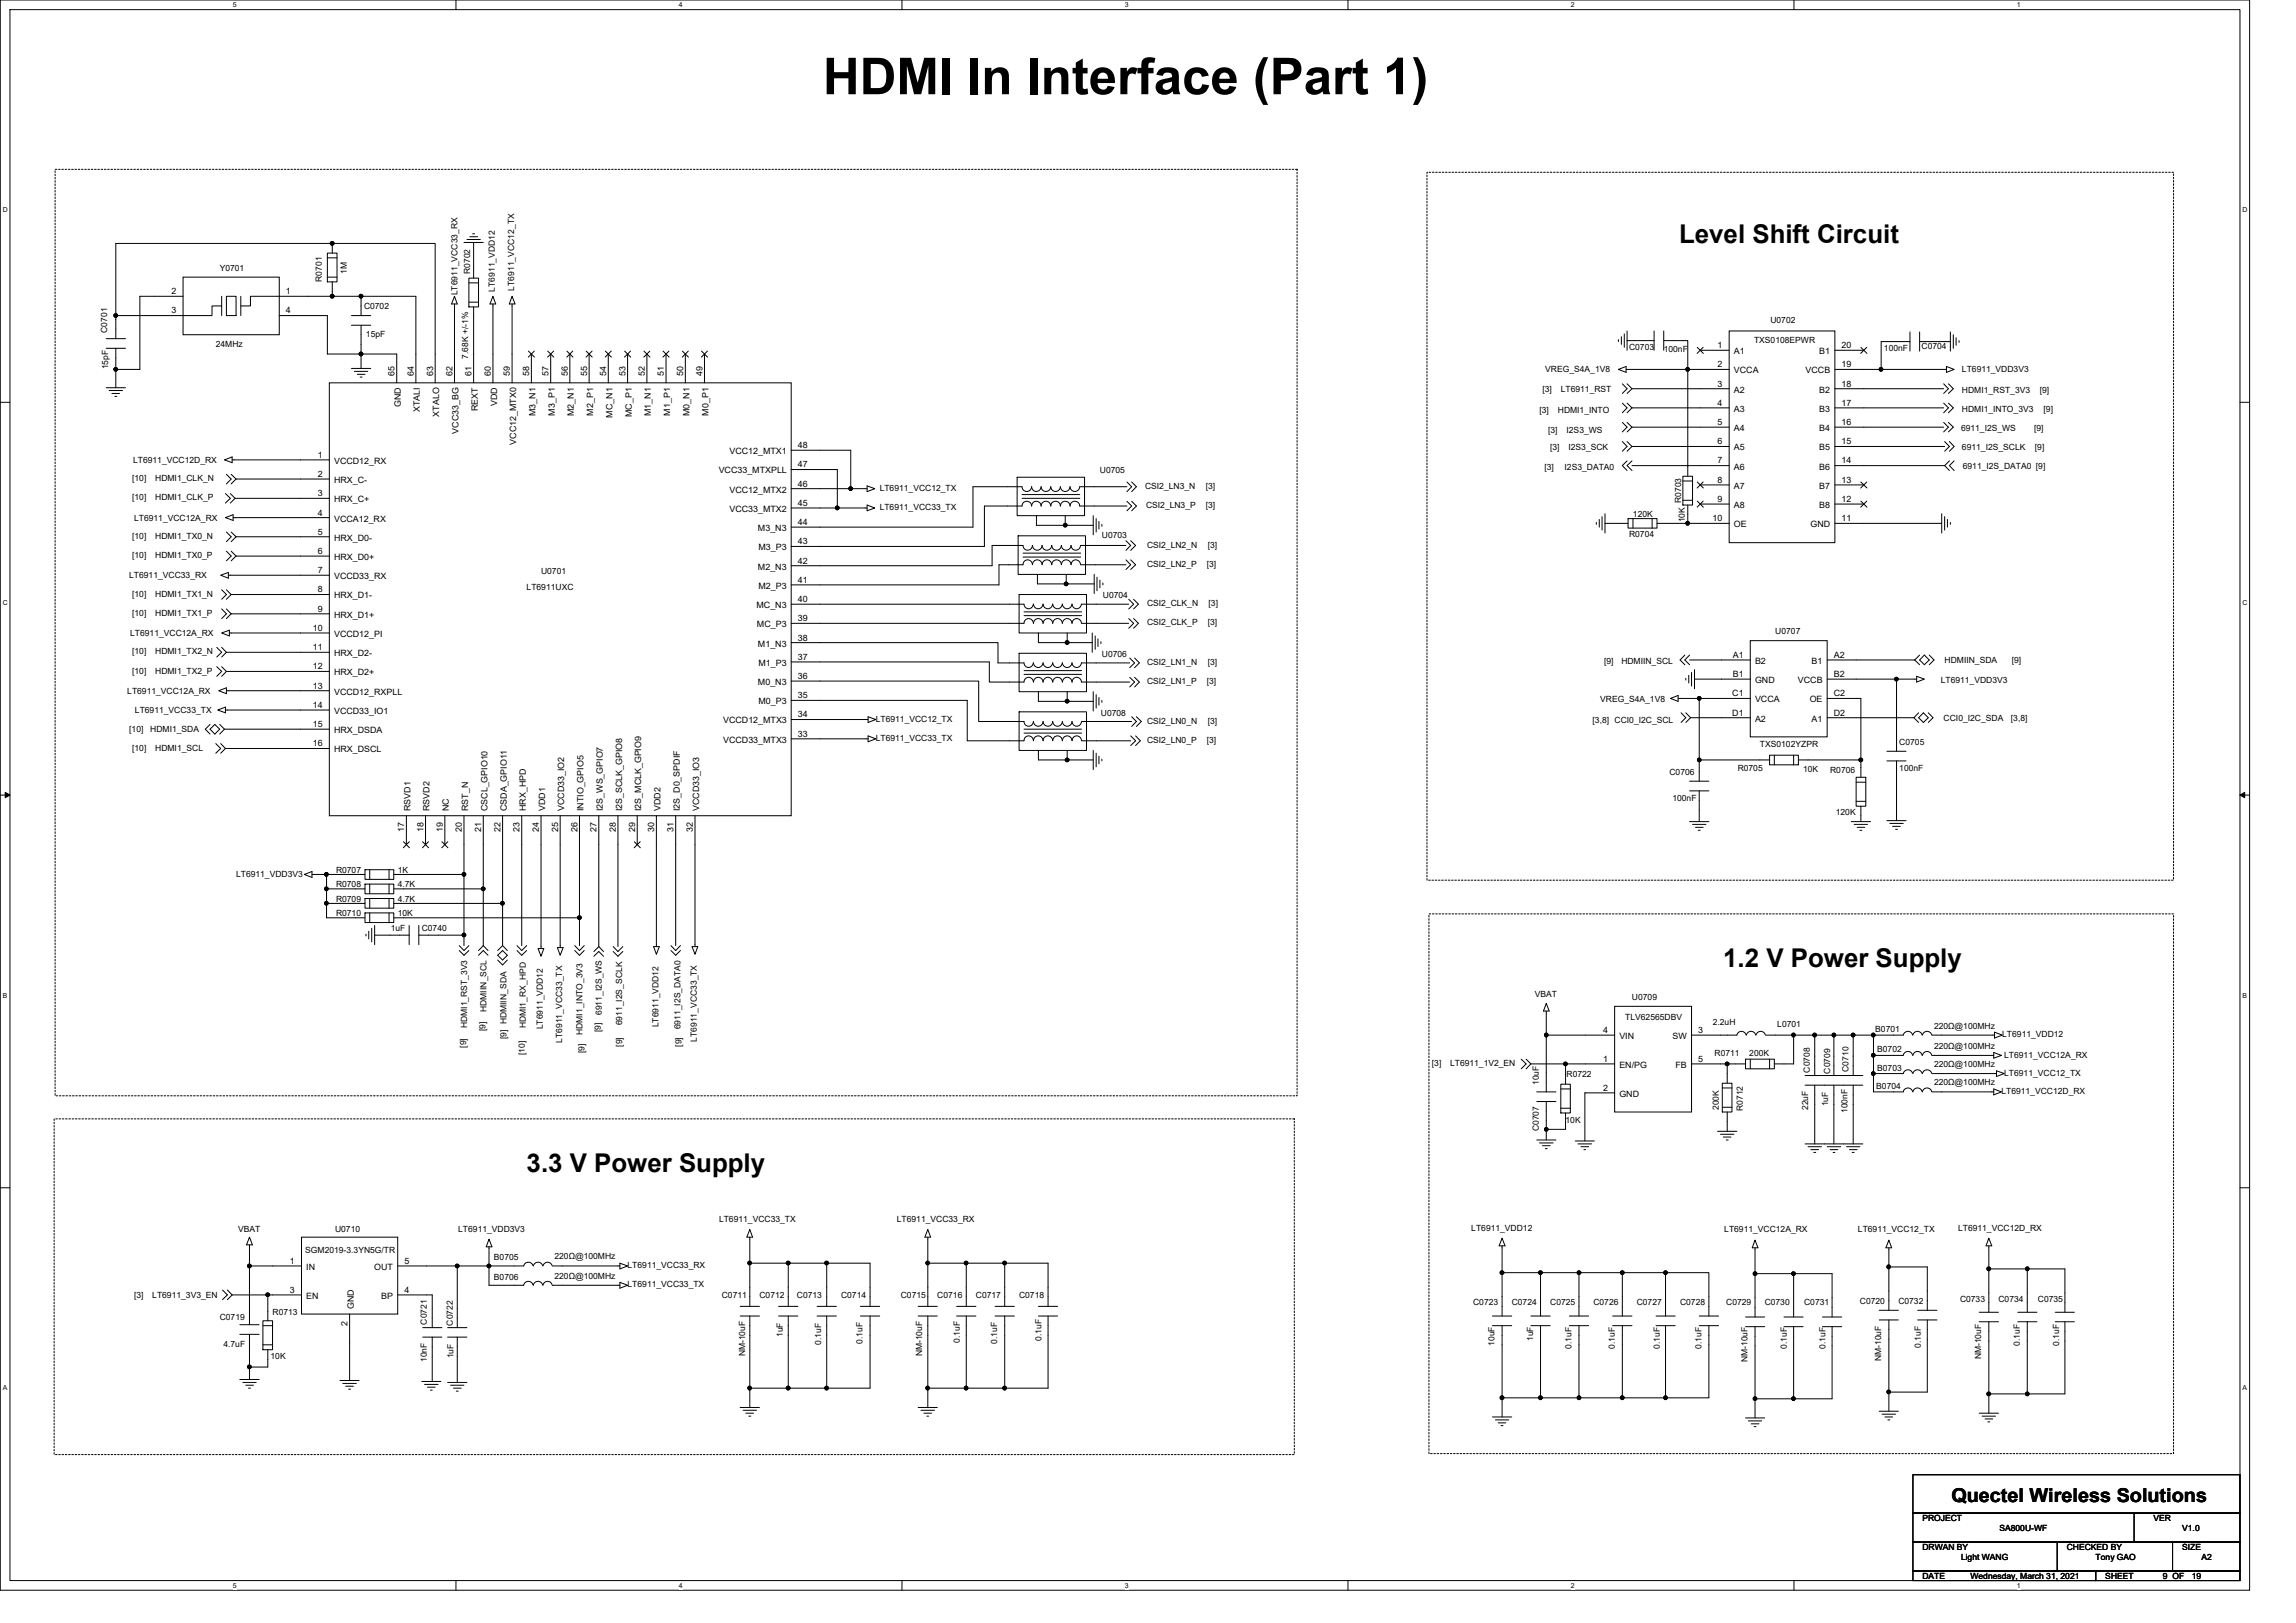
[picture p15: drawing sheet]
<svg xmlns="http://www.w3.org/2000/svg" width="297mm" height="210mm" viewBox="0 0 297 210" stroke-linecap="round" stroke-linejoin="round" font-family="sans-serif">
<defs><g id="words">
<text font-size="6.6" x="106.5" y="12.2">HDMI In Interface (Part 1)</text>
<g font-size="3.3">
<text x="217.2" y="31.5">Level Shift Circuit</text>
<text x="222.9" y="125.1">1.2 V Power Supply</text>
<text x="68.1" y="151.6">3.3 V Power Supply</text>
</g>
<text font-size="2.5" x="252.5" y="194.3">Quectel Wireless Solutions</text>
<g font-size="1.1">
<text x="28.4" y="35.1">Y0701</text>
<text x="44.9" y="35.5" transform="rotate(-90 44.9 35.5)">1M</text>
<text x="60.8" y="35.5" transform="rotate(-90 60.8 35.5)">R0702</text>
<text x="22.2" y="38.1">2</text>
<text x="22.2" y="40.6">3</text>
<text x="37" y="38.1">1</text>
<text x="37" y="40.6">4</text>
<text x="41.6" y="36.5" transform="rotate(-90 41.6 36.5)">R0701</text>
<text x="47.1" y="40">C0702</text>
<text x="59.2" y="38.2" transform="rotate(-90 59.2 38.2)">LT6911_VCC33_RX</text>
<text x="64" y="37.7" transform="rotate(-90 64 37.7)">LT6911_VDD12</text>
<text x="66.5" y="37.6" transform="rotate(-90 66.5 37.6)">LT6911_VCC12_TX</text>
<text x="229" y="41.8">U0702</text>
<text x="13.9" y="43.1" transform="rotate(-90 13.9 43.1)">C0701</text>
<text x="14" y="47.8" transform="rotate(-90 14 47.8)">15pF</text>
<text x="27.9" y="44.8">24MHz</text>
<text x="47.3" y="43.6">15pF</text>
<text x="60.6" y="46.4" transform="rotate(-90 60.6 46.4)">7.68K +/-1%</text>
<text x="210.8" y="45.3">C0703</text>
<text x="215.2" y="45.6">100nF</text>
<text x="222.2" y="47.5">2</text>
<text x="222.2" y="45">1</text>
<text x="224.3" y="45.8">A1</text>
<text x="226.9" y="44.3">TXS0108EPWR</text>
<text x="235.4" y="45.8">B1</text>
<text x="238.2" y="45">20</text>
<text x="238.2" y="47.5">19</text>
<text x="243.7" y="45.4">100nF</text>
<text x="248.6" y="45.2">C0704</text>
<text x="51.1" y="48.7" transform="rotate(-90 51.1 48.7)">65</text>
<text x="51.9" y="52.7" transform="rotate(-90 51.9 52.7)">GND</text>
<text x="53.5" y="48.7" transform="rotate(-90 53.5 48.7)">64</text>
<text x="54.3" y="53.3" transform="rotate(-90 54.3 53.3)">XTALI</text>
<text x="56" y="48.7" transform="rotate(-90 56 48.7)">63</text>
<text x="56.8" y="53.9" transform="rotate(-90 56.8 53.9)">XTALO</text>
<text x="58.5" y="48.7" transform="rotate(-90 58.5 48.7)">62</text>
<text x="61" y="48.7" transform="rotate(-90 61 48.7)">61</text>
<text x="61.8" y="53.2" transform="rotate(-90 61.8 53.2)">REXT</text>
<text x="63.5" y="48.7" transform="rotate(-90 63.5 48.7)">60</text>
<text x="64.3" y="52.6" transform="rotate(-90 64.3 52.6)">VDD</text>
<text x="66" y="48.7" transform="rotate(-90 66 48.7)">59</text>
<text x="68.5" y="48.7" transform="rotate(-90 68.5 48.7)">58</text>
<text x="69.3" y="53.8" transform="rotate(-90 69.3 53.8)">M3_N1</text>
<text x="71" y="48.7" transform="rotate(-90 71 48.7)">57</text>
<text x="71.8" y="53.8" transform="rotate(-90 71.8 53.8)">M3_P1</text>
<text x="73.4" y="48.7" transform="rotate(-90 73.4 48.7)">56</text>
<text x="74.2" y="53.8" transform="rotate(-90 74.2 53.8)">M2_N1</text>
<text x="75.9" y="48.7" transform="rotate(-90 75.9 48.7)">55</text>
<text x="76.7" y="53.8" transform="rotate(-90 76.7 53.8)">M2_P1</text>
<text x="78.4" y="48.7" transform="rotate(-90 78.4 48.7)">54</text>
<text x="80.9" y="48.7" transform="rotate(-90 80.9 48.7)">53</text>
<text x="81.7" y="54" transform="rotate(-90 81.7 54)">MC_P1</text>
<text x="83.4" y="48.7" transform="rotate(-90 83.4 48.7)">52</text>
<text x="84.2" y="53.8" transform="rotate(-90 84.2 53.8)">M1_N1</text>
<text x="85.9" y="48.7" transform="rotate(-90 85.9 48.7)">51</text>
<text x="86.7" y="53.8" transform="rotate(-90 86.7 53.8)">M1_P1</text>
<text x="88.4" y="48.7" transform="rotate(-90 88.4 48.7)">50</text>
<text x="89.2" y="53.8" transform="rotate(-90 89.2 53.8)">M0_N1</text>
<text x="90.9" y="48.7" transform="rotate(-90 90.9 48.7)">49</text>
<text x="91.7" y="53.8" transform="rotate(-90 91.7 53.8)">M0_P1</text>
<text x="199.2" y="53.4">[3]</text>
<text x="199.6" y="50.7">[3]</text>
<text x="199.9" y="48.1">VREG_S4A_1V8</text>
<text x="201.5" y="53.4">HDMI1_INTO</text>
<text x="201.9" y="50.7">LT6911_RST</text>
<text x="222.2" y="52.5">4</text>
<text x="222.2" y="50">3</text>
<text x="224.3" y="53.3">A3</text>
<text x="224.3" y="50.8">A2</text>
<text x="224.3" y="48.3">VCCA</text>
<text x="233.6" y="48.3">VCCB</text>
<text x="235.4" y="50.8">B2</text>
<text x="235.4" y="53.3">B3</text>
<text x="238.2" y="50">18</text>
<text x="238.2" y="52.5">17</text>
<text x="253.8" y="48.1">LT6911_VDD3V3</text>
<text x="253.8" y="50.8">HDMI1_RST_3V3</text>
<text x="253.8" y="53.3">HDMI1_INTO_3V3</text>
<text x="263.9" y="50.8">[9]</text>
<text x="264.4" y="53.3">[9]</text>
<text x="17.2" y="59.9">LT6911_VCC12D_RX</text>
<text x="41.1" y="59.2">1</text>
<text x="59.3" y="56.1" transform="rotate(-90 59.3 56.1)">VCC33_BG</text>
<text x="66.8" y="57.5" transform="rotate(-90 66.8 57.5)">VCC12_MTX0</text>
<text x="79.2" y="54" transform="rotate(-90 79.2 54)">MC_N1</text>
<text x="94.4" y="58.8">VCC12_MTX1</text>
<text x="103.2" y="58">48</text>
<text x="200.3" y="56">[3]</text>
<text x="200.6" y="58.3">[3]</text>
<text x="202.7" y="56">I2S3_WS</text>
<text x="202.9" y="58.3">I2S3_SCK</text>
<text x="222.2" y="57.5">6</text>
<text x="222.2" y="60">7</text>
<text x="222.2" y="55">5</text>
<text x="224.3" y="58.3">A5</text>
<text x="224.3" y="55.8">A4</text>
<text x="235.4" y="55.8">B4</text>
<text x="235.4" y="58.3">B5</text>
<text x="238.2" y="60">14</text>
<text x="238.2" y="55">16</text>
<text x="238.2" y="57.5">15</text>
<text x="253.7" y="55.8">6911_I2S_WS</text>
<text x="253.8" y="58.3">6911_I2S_SCLK</text>
<text x="263.2" y="55.8">[9]</text>
<text x="263.3" y="58.3">[9]</text>
<text x="17.1" y="62.3">[10]</text>
<text x="17.1" y="64.7">[10]</text>
<text x="20.1" y="62.3">HDMI1_CLK_N</text>
<text x="20.1" y="64.7">HDMI1_CLK_P</text>
<text x="41.1" y="61.7">2</text>
<text x="41.1" y="64.2">3</text>
<text x="43.2" y="60">VCCD12_RX</text>
<text x="43.2" y="62.5">HRX_C-</text>
<text x="43.2" y="65">HRX_C+</text>
<text x="93" y="61.3">VCC33_MTXPLL</text>
<text x="94.4" y="63.7">VCC12_MTX2</text>
<text x="103.2" y="65.4">45</text>
<text x="103.2" y="62.9">46</text>
<text x="103.2" y="60.5">47</text>
<text x="113.8" y="63.5">LT6911_VCC12_TX</text>
<text x="113.8" y="66">LT6911_VCC33_TX</text>
<text x="142.3" y="61.3">U0705</text>
<text x="148.1" y="63.2">CSI2_LN3_N</text>
<text x="148.3" y="65.7">CSI2_LN3_P</text>
<text x="156" y="63.2">[3]</text>
<text x="156" y="65.7">[3]</text>
<text x="199.8" y="60.8">[3]</text>
<text x="202.4" y="60.8">I2S3_DATA0</text>
<text x="217.5" y="65.1" transform="rotate(-90 217.5 65.1)">R0703</text>
<text x="222.2" y="62.5">8</text>
<text x="222.2" y="64.9">9</text>
<text x="224.3" y="60.7">A6</text>
<text x="224.3" y="63.2">A7</text>
<text x="224.3" y="65.7">A8</text>
<text x="235.4" y="60.7">B6</text>
<text x="235.4" y="63.2">B7</text>
<text x="235.4" y="65.7">B8</text>
<text x="238.2" y="62.5">13</text>
<text x="238.2" y="64.9">12</text>
<text x="253.9" y="60.6">6911_I2S_DATA0 [9]</text>
<text x="17.1" y="69.7">[10]</text>
<text x="17.4" y="67.4">LT6911_VCC12A_RX</text>
<text x="20.1" y="69.7">HDMI1_TX0_N</text>
<text x="41.1" y="66.7">4</text>
<text x="41.1" y="69.2">5</text>
<text x="41.1" y="71.7">6</text>
<text x="43.2" y="67.5">VCCA12_RX</text>
<text x="43.2" y="70">HRX_D0-</text>
<text x="94.4" y="66.2">VCC33_MTX2</text>
<text x="98.1" y="68.7">M3_N3</text>
<text x="98.1" y="71.2">M3_P3</text>
<text x="103.2" y="70.4">43</text>
<text x="103.2" y="67.9">44</text>
<text x="142.6" y="69.6">U0703</text>
<text x="148.4" y="70.8">CSI2_LN2_N</text>
<text x="156.2" y="70.8">[3]</text>
<text x="210.8" y="69.5">R0704</text>
<text x="211.3" y="66.9">120K</text>
<text x="218" y="67.6" transform="rotate(-90 218 67.6)">10K</text>
<text x="221.6" y="67.4">10</text>
<text x="224.3" y="68.2">OE</text>
<text x="234.2" y="68.2">GND</text>
<text x="238.2" y="67.4">11</text>
<text x="16.7" y="74.8">LT6911_VCC33_RX</text>
<text x="17.1" y="72.2">[10]</text>
<text x="17.1" y="77.2">[10]</text>
<text x="20.1" y="72.2">HDMI1_TX0_P</text>
<text x="20.1" y="77.2">HDMI1_TX1_N</text>
<text x="41.1" y="74.1">7</text>
<text x="41.1" y="76.6">8</text>
<text x="43.2" y="72.5">HRX_D0+</text>
<text x="43.2" y="74.9">VCCD33_RX</text>
<text x="43.2" y="77.4">HRX_D1-</text>
<text x="68.1" y="76.3">LT6911UXC</text>
<text x="70" y="74.2">U0701</text>
<text x="98.1" y="73.7">M2_N3</text>
<text x="98.1" y="76.2">M2_P3</text>
<text x="103.2" y="77.9">40</text>
<text x="103.2" y="75.4">41</text>
<text x="103.2" y="72.9">42</text>
<text x="142.7" y="77.3">U0704</text>
<text x="148.4" y="73.3">CSI2_LN2_P</text>
<text x="156.1" y="73.3">[3]</text>
<text x="16.8" y="82.3">LT6911_VCC12A_RX</text>
<text x="17.1" y="79.7">[10]</text>
<text x="20.1" y="79.7">HDMI1_TX1_P</text>
<text x="40.5" y="81.6">10</text>
<text x="41.1" y="79.1">9</text>
<text x="43.2" y="79.9">HRX_D1+</text>
<text x="43.2" y="82.4">VCCD12_PI</text>
<text x="97.9" y="78.7">MC_N3</text>
<text x="97.9" y="81.2">MC_P3</text>
<text x="98.1" y="83.7">M1_N3</text>
<text x="103.2" y="80.4">39</text>
<text x="103.2" y="82.9">38</text>
<text x="148.4" y="78.4">CSI2_CLK_N</text>
<text x="148.4" y="80.9">CSI2_CLK_P</text>
<text x="156.2" y="80.9">[3]</text>
<text x="156.4" y="78.4">[3]</text>
<text x="229.7" y="82">U0707</text>
<text x="16.5" y="89.8">LT6911_VCC12A_RX</text>
<text x="17.1" y="87.1">[10]</text>
<text x="17.1" y="84.7">[10]</text>
<text x="20.1" y="87.1">HDMI1_TX2_P</text>
<text x="20.1" y="84.7">HDMI1_TX2_N</text>
<text x="40.5" y="84.1">11</text>
<text x="40.5" y="86.6">12</text>
<text x="40.5" y="89.1">13</text>
<text x="43.2" y="84.9">HRX_D2-</text>
<text x="43.2" y="87.4">HRX_D2+</text>
<text x="43.2" y="89.9">VCCD12_RXPLL</text>
<text x="98.1" y="88.6">M0_N3</text>
<text x="98.1" y="86.1">M1_P3</text>
<text x="103.2" y="85.4">37</text>
<text x="103.2" y="87.8">36</text>
<text x="142.6" y="85">U0706</text>
<text x="148.4" y="86">CSI2_LN1_N</text>
<text x="148.4" y="88.5">CSI2_LN1_P</text>
<text x="156.1" y="88.5">[3]</text>
<text x="156.2" y="86">[3]</text>
<text x="207.5" y="85.9">[9]</text>
<text x="209.8" y="85.9">HDMIIN_SCL</text>
<text x="224.2" y="85.1">A1</text>
<text x="224.2" y="87.6">B1</text>
<text x="227.1" y="85.9">B2</text>
<text x="227.1" y="88.4">GND</text>
<text x="232.6" y="88.4">VCCB</text>
<text x="234.4" y="85.9">B1</text>
<text x="237.3" y="85.1">A2</text>
<text x="237.3" y="87.6">B2</text>
<text x="251.1" y="88.4">LT6911_VDD3V3</text>
<text x="251.6" y="85.8">HDMIIN_SDA</text>
<text x="260.3" y="85.8">[9]</text>
<text x="16.7" y="94.7">[10]</text>
<text x="17.5" y="92.2">LT6911_VCC33_TX</text>
<text x="19.4" y="94.7">HDMI1_SDA</text>
<text x="40.5" y="91.6">14</text>
<text x="40.5" y="94.1">15</text>
<text x="43.2" y="92.4">VCCD33_IO1</text>
<text x="43.2" y="94.8">HRX_DSDA</text>
<text x="93.6" y="93.6">VCCD12_MTX3</text>
<text x="98.1" y="91.1">M0_P3</text>
<text x="103.2" y="90.3">35</text>
<text x="103.2" y="95.3">33</text>
<text x="103.2" y="92.8">34</text>
<text x="113.3" y="95.9">LT6911_VCC33_TX</text>
<text x="113.3" y="93.4">LT6911_VCC12_TX</text>
<text x="142.4" y="92.6">U0708</text>
<text x="148.4" y="93.6">CSI2_LN0_N</text>
<text x="156.2" y="93.6">[3]</text>
<text x="206" y="93.5">[3,8] CCI0_I2C_SCL</text>
<text x="207" y="90.8">VREG_S4A_1V8</text>
<text x="224.1" y="90.1">C1</text>
<text x="224.1" y="92.6">D1</text>
<text x="227.1" y="90.9">VCCA</text>
<text x="227.1" y="93.4">A2</text>
<text x="234.1" y="90.9">OE</text>
<text x="234.4" y="93.4">A1</text>
<text x="237.3" y="92.6">D2</text>
<text x="237.3" y="90.1">C2</text>
<text x="251.5" y="93.2">CCI0_I2C_SDA</text>
<text x="260.2" y="93.2">[3,8]</text>
<text x="17.1" y="97.1">[10]</text>
<text x="20.1" y="97.1">HDMI1_SCL</text>
<text x="40.5" y="96.6">16</text>
<text x="43.2" y="97.3">HRX_DSCL</text>
<text x="93.6" y="96.1">VCCD33_MTX3</text>
<text x="148.4" y="96.1">CSI2_LN0_P</text>
<text x="156.1" y="96.1">[3]</text>
<text x="216" y="100.2">C0706</text>
<text x="224.8" y="99.7">R0705</text>
<text x="227.7" y="96.6">TXS0102YZPR</text>
<text x="233.3" y="99.8">10K</text>
<text x="236.8" y="100">R0706</text>
<text x="245.7" y="96.4">C0705</text>
<text x="245.7" y="99.7">100nF</text>
<text x="52.3" y="107.7" transform="rotate(-90 52.3 107.7)">17</text>
<text x="53.1" y="104.9" transform="rotate(-90 53.1 104.9)">RSVD1</text>
<text x="54.8" y="107.7" transform="rotate(-90 54.8 107.7)">18</text>
<text x="55.6" y="104.9" transform="rotate(-90 55.6 104.9)">RSVD2</text>
<text x="57.3" y="107.7" transform="rotate(-90 57.3 107.7)">19</text>
<text x="58.1" y="104.9" transform="rotate(-90 58.1 104.9)">NC</text>
<text x="59.8" y="107.7" transform="rotate(-90 59.8 107.7)">20</text>
<text x="60.6" y="104.9" transform="rotate(-90 60.6 104.9)">RST_N</text>
<text x="62.2" y="107.7" transform="rotate(-90 62.2 107.7)">21</text>
<text x="63.1" y="104.9" transform="rotate(-90 63.1 104.9)">CSCL_GPIO10</text>
<text x="64.7" y="107.7" transform="rotate(-90 64.7 107.7)">22</text>
<text x="65.5" y="104.9" transform="rotate(-90 65.5 104.9)">CSDA_GPIO11</text>
<text x="67.2" y="107.7" transform="rotate(-90 67.2 107.7)">23</text>
<text x="68" y="104.9" transform="rotate(-90 68 104.9)">HRX_HPD</text>
<text x="69.7" y="107.7" transform="rotate(-90 69.7 107.7)">24</text>
<text x="70.5" y="104.9" transform="rotate(-90 70.5 104.9)">VDD1</text>
<text x="72.2" y="107.7" transform="rotate(-90 72.2 107.7)">25</text>
<text x="73" y="104.9" transform="rotate(-90 73 104.9)">VCCD33_IO2</text>
<text x="74.7" y="107.7" transform="rotate(-90 74.7 107.7)">26</text>
<text x="75.5" y="104.9" transform="rotate(-90 75.5 104.9)">INTIO_GPIO5</text>
<text x="77.2" y="107.7" transform="rotate(-90 77.2 107.7)">27</text>
<text x="78" y="104.9" transform="rotate(-90 78 104.9)">I2S_WS_GPIO7</text>
<text x="79.7" y="107.7" transform="rotate(-90 79.7 107.7)">28</text>
<text x="80.5" y="104.9" transform="rotate(-90 80.5 104.9)">I2S_SCLK_GPIO8</text>
<text x="82.2" y="107.7" transform="rotate(-90 82.2 107.7)">29</text>
<text x="83" y="104.9" transform="rotate(-90 83 104.9)">I2S_MCLK_GPIO9</text>
<text x="84.6" y="107.7" transform="rotate(-90 84.6 107.7)">30</text>
<text x="85.4" y="104.9" transform="rotate(-90 85.4 104.9)">VDD2</text>
<text x="87.1" y="107.7" transform="rotate(-90 87.1 107.7)">31</text>
<text x="87.9" y="104.9" transform="rotate(-90 87.9 104.9)">I2S_D0_SPDIF</text>
<text x="89.6" y="107.7" transform="rotate(-90 89.6 107.7)">32</text>
<text x="90.4" y="104.9" transform="rotate(-90 90.4 104.9)">VCCD33_IO3</text>
<text x="216.4" y="103.6">100nF</text>
<text x="237.5" y="105.5">120K</text>
<text x="30.5" y="113.4">LT6911_VDD3V3</text>
<text x="43.5" y="112.9">R0707</text>
<text x="51.5" y="112.9">1K</text>
<text x="43.5" y="118.5">R0710</text>
<text x="43.5" y="114.8">R0708</text>
<text x="43.5" y="116.6">R0709</text>
<text x="51.5" y="118.5">10K</text>
<text x="51.5" y="114.8">4.7K</text>
<text x="51.5" y="116.6">4.7K</text>
<text x="50.6" y="120.5">1uF</text>
<text x="54.6" y="120.5">C0740</text>
<text x="62.9" y="130.9" transform="rotate(-90 62.9 130.9)">HDMIIN_SCL</text>
<text x="77.8" y="131.3" transform="rotate(-90 77.8 131.3)">6911_I2S_WS</text>
<text x="198.6" y="129">VBAT</text>
<text x="210.3" y="132">TLV62565DBV</text>
<text x="211.1" y="129.3">U0709</text>
<text x="60.3" y="135.6" transform="rotate(-90 60.3 135.6)">[9]</text>
<text x="60.4" y="133.1" transform="rotate(-90 60.4 133.1)">HDMI1_RST_3V3</text>
<text x="62.8" y="133.4" transform="rotate(-90 62.8 133.4)">[9]</text>
<text x="65.5" y="134.4" transform="rotate(-90 65.5 134.4)">[9] HDMIIN_SDA</text>
<text x="67.9" y="136.5" transform="rotate(-90 67.9 136.5)">[10]</text>
<text x="68" y="133.1" transform="rotate(-90 68 133.1)">HDMI1_RX_HPD</text>
<text x="70.2" y="133.2" transform="rotate(-90 70.2 133.2)">LT6911_VDD12</text>
<text x="72.7" y="134.9" transform="rotate(-90 72.7 134.9)">LT6911_VCC33_TX</text>
<text x="75.4" y="133.9" transform="rotate(-90 75.4 133.9)">HDMI1_INTO_3V3</text>
<text x="75.6" y="136.3" transform="rotate(-90 75.6 136.3)">[9]</text>
<text x="77.7" y="133.5" transform="rotate(-90 77.7 133.5)">[9]</text>
<text x="80.5" y="135.4" transform="rotate(-90 80.5 135.4)">[9]</text>
<text x="80.5" y="132.7" transform="rotate(-90 80.5 132.7)">6911_I2S_SCLK</text>
<text x="85.2" y="132.9" transform="rotate(-90 85.2 132.9)">LT6911_VDD12</text>
<text x="88" y="133.2" transform="rotate(-90 88 133.2)">6911_I2S_DATA0</text>
<text x="88.2" y="135.4" transform="rotate(-90 88.2 135.4)">[9]</text>
<text x="90.2" y="134.8" transform="rotate(-90 90.2 134.8)">LT6911_VCC33_TX</text>
<text x="185.2" y="137.9">[3]</text>
<text x="187.6" y="137.9">LT6911_1V2_EN</text>
<text x="207.4" y="137.4">1</text>
<text x="207.4" y="133.6">4</text>
<text x="209.5" y="134.4">VIN</text>
<text x="216.4" y="134.4">SW</text>
<text x="219.7" y="137.4">5</text>
<text x="219.7" y="133.6">3</text>
<text x="221.6" y="132.6">2.2uH</text>
<text x="221.8" y="136.7">R0711</text>
<text x="226.3" y="136.7">200K</text>
<text x="229.9" y="132.8">L0701</text>
<text x="242.6" y="133.5">B0701</text>
<text x="242.9" y="136.1">B0702</text>
<text x="250.2" y="135.7">220Ω@100MHz</text>
<text x="250.2" y="133.1">220Ω@100MHz</text>
<text x="259" y="134.2">LT6911_VDD12</text>
<text x="259.3" y="136.9">LT6911_VCC12A_RX</text>
<text x="199.1" y="140.4" transform="rotate(-90 199.1 140.4)">10uF</text>
<text x="202.7" y="139.3">R0722</text>
<text x="207.4" y="141.1">2</text>
<text x="209.5" y="138.2">EN/PG</text>
<text x="209.5" y="141.9">GND</text>
<text x="216.8" y="138.2">FB</text>
<text x="222.4" y="143.6" transform="rotate(-90 222.4 143.6)">200K</text>
<text x="225.5" y="143.8" transform="rotate(-90 225.5 143.8)">R0712</text>
<text x="233.9" y="143.6" transform="rotate(-90 233.9 143.6)">22uF</text>
<text x="234.2" y="138.8" transform="rotate(-90 234.2 138.8)">C0708</text>
<text x="236.5" y="143.1" transform="rotate(-90 236.5 143.1)">1uF</text>
<text x="236.8" y="138.9" transform="rotate(-90 236.8 138.9)">C0709</text>
<text x="239" y="144" transform="rotate(-90 239 144)">100nF</text>
<text x="239.2" y="138.7" transform="rotate(-90 239.2 138.7)">C0710</text>
<text x="242.7" y="140.9">B0704</text>
<text x="242.9" y="138.6">B0703</text>
<text x="250.2" y="138">220Ω@100MHz</text>
<text x="250.2" y="140.4">220Ω@100MHz</text>
<text x="258.9" y="141.5">LT6911_VCC12D_RX</text>
<text x="259.3" y="139.2">LT6911_VCC12_TX</text>
<text x="199.1" y="146.4" transform="rotate(-90 199.1 146.4)">C0707</text>
<text x="202.5" y="145.3">10K</text>
<text x="30.8" y="159.3">VBAT</text>
<text x="43.3" y="159.4">U0710</text>
<text x="59.3" y="159.3">LT6911_VDD3V3</text>
<text x="93" y="158.1">LT6911_VCC33_TX</text>
<text x="116" y="158.1">LT6911_VCC33_RX</text>
<text x="190.3" y="159.2">LT6911_VDD12</text>
<text x="223.1" y="159.4">LT6911_VCC12A_RX</text>
<text x="240.4" y="159.4">LT6911_VCC12_TX</text>
<text x="253.3" y="159.2">LT6911_VCC12D_RX</text>
<text x="17.4" y="167.9">[3]</text>
<text x="19.7" y="167.9">LT6911_3V3_EN</text>
<text x="37.5" y="163.5">1</text>
<text x="37.5" y="167.3">3</text>
<text x="39.5" y="162.1">SGM2019-3.3YN5G/TR</text>
<text x="39.6" y="164.3">IN</text>
<text x="48.4" y="164.3">OUT</text>
<text x="52.3" y="167.3">4</text>
<text x="52.3" y="163.5">5</text>
<text x="63.9" y="163.1">B0705</text>
<text x="63.9" y="165.6">B0706</text>
<text x="71.7" y="162.9">220Ω@100MHz</text>
<text x="71.7" y="165.4">220Ω@100MHz</text>
<text x="81.2" y="166.6">LT6911_VCC33_TX</text>
<text x="81.2" y="164.1">LT6911_VCC33_RX</text>
<text x="93.4" y="167.9">C0711</text>
<text x="98.3" y="167.9">C0712</text>
<text x="103.1" y="167.9">C0713</text>
<text x="108.8" y="167.9">C0714</text>
<text x="116.5" y="167.9">C0715</text>
<text x="121.3" y="167.9">C0716</text>
<text x="126.3" y="167.9">C0717</text>
<text x="131.8" y="167.9">C0718</text>
<text x="28.4" y="170.8">C0719</text>
<text x="35.3" y="170.2">R0713</text>
<text x="39.6" y="168">EN</text>
<text x="45" y="171.5" transform="rotate(-90 45 171.5)">2</text>
<text x="45.8" y="169.4" transform="rotate(-90 45.8 169.4)">GND</text>
<text x="49.3" y="168">BP</text>
<text x="55.2" y="171.4" transform="rotate(-90 55.2 171.4)">C0721</text>
<text x="58.6" y="171.5" transform="rotate(-90 58.6 171.5)">C0722</text>
<text x="101.3" y="173" transform="rotate(-90 101.3 173)">1uF</text>
<text x="106.2" y="174" transform="rotate(-90 106.2 174)">0.1uF</text>
<text x="111.6" y="173.9" transform="rotate(-90 111.6 173.9)">0.1uF</text>
<text x="124.2" y="173.8" transform="rotate(-90 124.2 173.8)">0.1uF</text>
<text x="129" y="173.9" transform="rotate(-90 129 173.9)">0.1uF</text>
<text x="134.7" y="173.5" transform="rotate(-90 134.7 173.5)">0.1uF</text>
<text x="190.6" y="168.8">C0723</text>
<text x="195.6" y="168.8">C0724</text>
<text x="198.3" y="173.5" transform="rotate(-90 198.3 173.5)">1uF</text>
<text x="200.6" y="168.8">C0725</text>
<text x="206.1" y="168.8">C0726</text>
<text x="211.7" y="168.8">C0727</text>
<text x="217.4" y="168.8">C0728</text>
<text x="223.3" y="168.8">C0729</text>
<text x="228.3" y="168.8">C0730</text>
<text x="233.4" y="168.8">C0731</text>
<text x="240.6" y="168.7">C0720</text>
<text x="245.6" y="168.7">C0732</text>
<text x="253.6" y="168.4">C0733</text>
<text x="258.5" y="168.4">C0734</text>
<text x="263.6" y="168.4">C0735</text>
<text x="28.9" y="174.3">4.7uF</text>
<text x="35" y="175.8">10K</text>
<text x="55.2" y="176.2" transform="rotate(-90 55.2 176.2)">10nF</text>
<text x="58.7" y="175.7" transform="rotate(-90 58.7 175.7)">1uF</text>
<text x="96.4" y="175.5" transform="rotate(-90 96.4 175.5)">NM-10uF</text>
<text x="119.3" y="175.5" transform="rotate(-90 119.3 175.5)">NM-10uF</text>
<text x="193.4" y="174.1" transform="rotate(-90 193.4 174.1)">10uF</text>
<text x="203.3" y="174.5" transform="rotate(-90 203.3 174.5)">0.1uF</text>
<text x="208.9" y="174.5" transform="rotate(-90 208.9 174.5)">0.1uF</text>
<text x="214.8" y="174.5" transform="rotate(-90 214.8 174.5)">0.1uF</text>
<text x="220.1" y="174.5" transform="rotate(-90 220.1 174.5)">0.1uF</text>
<text x="226.1" y="176.2" transform="rotate(-90 226.1 176.2)">NM-10uF</text>
<text x="231.2" y="174.5" transform="rotate(-90 231.2 174.5)">0.1uF</text>
<text x="236.2" y="174.5" transform="rotate(-90 236.2 174.5)">0.1uF</text>
<text x="243.4" y="176.1" transform="rotate(-90 243.4 176.1)">NM-10uF</text>
<text x="248.5" y="174.4" transform="rotate(-90 248.5 174.4)">0.1uF</text>
<text x="256.3" y="175.9" transform="rotate(-90 256.3 175.9)">NM-10uF</text>
<text x="261.3" y="174.1" transform="rotate(-90 261.3 174.1)">0.1uF</text>
<text x="266.4" y="174.1" transform="rotate(-90 266.4 174.1)">0.1uF</text>
<text x="248.7" y="196.8">PROJECT</text>
<text x="278.6" y="196.8">VER</text>
<text x="248.7" y="200.5">DRWAN BY</text>
<text x="253.7" y="201.8">Light WANG</text>
<text x="258.7" y="198">SA800U-WF</text>
<text x="267.4" y="200.5">CHECKED BY</text>
<text x="271.1" y="201.8">Tony GAO</text>
<text x="282.3" y="200.5">SIZE</text>
<text x="282.3" y="198">V1.0</text>
<text x="284.8" y="201.8">A2</text>
<text x="248.7" y="204.3">DATE</text>
<text x="254.9" y="204.3">Wednesday, March 31, 2021</text>
<text x="272.4" y="204.3">SHEET</text>
<text x="279.8" y="204.3">9 OF</text>
<text x="283.6" y="204.3">19</text>
</g>
<g font-size=".9">
<text x="30.1" y="1">5</text>
<text x="87.8" y="1">4</text>
<text x="145.5" y="1">3</text>
<text x="203.2" y="1">2</text>
<text x="260.9" y="1">1</text>
<text x=".4" y="27.5">D</text>
<text x="290.1" y="27.5">D</text>
<text x=".4" y="78.3">C</text>
<text x="290.1" y="78.3">C</text>
<text x=".4" y="129.1">B</text>
<text x="290.1" y="129.1">B</text>
<text x=".4" y="179.9">A</text>
<text x="290.1" y="179.9">A</text>
<text x="30.1" y="205.4">5</text>
<text x="87.8" y="205.4">4</text>
<text x="145.5" y="205.4">3</text>
<text x="203.2" y="205.4">2</text>
<text x="260.9" y="205.4">1</text>
</g>
</g></defs>
<path d="M0 0h291v205.7h-291zM1.3 1.2h288.5v203.3h-288.5z" fill="none" stroke="#000" stroke-width=".13"/>
<g fill="#fff">
<path d="M30.1 .1h.5v1h-.5z"/>
<path d="M30.1 204.6h.5v1h-.5z"/>
</g>
<path d="M59 0v1.2M59 204.5v1.2" fill="none" stroke="#000" stroke-width=".13"/>
<g fill="#fff">
<path d="M87.8 .1h.5v1h-.5z"/>
<path d="M87.8 204.6h.5v1h-.5z"/>
</g>
<path d="M116.7 0v1.2M116.7 204.5v1.2" fill="none" stroke="#000" stroke-width=".13"/>
<g fill="#fff">
<path d="M145.5 .1h.5v1h-.5z"/>
<path d="M145.5 204.6h.5v1h-.5z"/>
</g>
<path d="M174.4 0v1.2M174.4 204.5v1.2" fill="none" stroke="#000" stroke-width=".13"/>
<g fill="#fff">
<path d="M203.2 .1h.5v1h-.5z"/>
<path d="M203.2 204.6h.5v1h-.5z"/>
</g>
<path d="M232.1 0v1.2M232.1 204.5v1.2" fill="none" stroke="#000" stroke-width=".13"/>
<g fill="#fff">
<path d="M260.9 .1h.5v1h-.5z"/>
<path d="M260.9 204.6h.5v1h-.5z"/>
<path d="M.4 26.6h.6v1h-.6z"/>
<path d="M290.1 26.6h.6v1h-.6z"/>
<path d="M.4 77.4h.6v1h-.6z"/>
<path d="M290.1 77.4h.6v1h-.6z"/>
</g>
<path d="M0 52h1.3M289.8 52h1.2" fill="none" stroke="#000" stroke-width=".13"/>
<g fill="#fff">
<path d="M.4 128.3h.5v1h-.5z"/>
<path d="M290.1 128.3h.6v1h-.6z"/>
</g>
<path d="M0 102.9h1.3M289.8 102.9h1.2" fill="none" stroke="#000" stroke-width=".13"/>
<path d="M.7 102.5l.6 .4-.6 .3zM289.8 102.9l.6-.4v.7z" fill="#000" stroke="#000" stroke-width=".13"/>
<g fill="#fff">
<path d="M.4 179.1h.5v1h-.5z"/>
<path d="M290.1 179.1h.6v1h-.6z"/>
</g>
<g fill="none" stroke="#000" stroke-width=".13">
<path d="M23.7 38.3h-5.6v9.5h-3.1M23.7 35.9h12.4v7.4h-12.4zM28.7 38.3v2.5M28.7 39.6h-1.3v1.2h-12.4M29.3 38.3h1.2v2.5h-1.2zM31.2 38.3v2.5M42.4 32.7h1.2v3.8h-1.2zM42.4 35.9h1.2M42.4 33.4h1.2M43 38.3h3.7M43 36.5v1.8M43 31.5v1.2"/>
<path d="M43 38.3h-10.6v1.3h-1.2M43 31.5h-28v9.3M43 31.5h13.3v18M46.7 38.3v2.5M46.7 38.3h7.1v11.2M58.8 38.3l.4 1h-.8zM58.8 39.3v10.2M60 31.4h2.5M60.4 31h1.7M60.7 36h1.2v3.7h-1.2zM60.7 39.1h1.2M60.7 36.6h1.2"/>
<path d="M60.8 30.6h1M61.1 30.2h.3M61.3 39.7v9.8M61.3 31.4v4.6M63.8 38.3l.3 1h-.7zM63.8 39.3v10.2M66.2 38.3l.4 1h-.7zM66.2 39.3v10.2M13.7 50.2h2.5M13.7 45.1h2.5M13.7 43.8h2.5M14.1 50.5h1.8"/>
<path d="M14.5 50.9h1M14.9 51.3h.2M15 47.8v2.4M15 45.1v2.7M15 40.8v3M29 59.5l1-.4v.8zM36.1 40.8h6.3v5h4.3M42.6 49.5h59.8v56h-59.8zM42.6 59.5h-12.6M45.5 47.7h2.5M45.5 40.8h2.5M45.5 42.1h2.5"/>
<path d="M45.8 48h1.8M46.2 48.4h1M46.6 48.8h.2M46.7 42.1v3.7M46.7 45.8v1.9M46.7 45.8h4.6v3.7M68.4 45.4l.7 .8M68.7 45.8v3.7M69.1 45.4l-.8 .8M70.9 45.4l.7 .8M71.2 45.8v3.7M71.6 45.4l-.8 .8"/>
<path d="M73.3 45.4l.8 .8M73.7 45.8v3.7M74.1 45.4l-.8 .8M75.8 45.4l.8 .8M76.2 45.8v3.7M76.6 45.4l-.8 .8M78.3 45.4l.8 .8M78.7 45.8v3.7M79.1 45.4l-.8 .8M80.8 45.4l.8 .8M81.2 45.8v3.7M81.6 45.4l-.8 .8"/>
<path d="M83.3 45.4l.8 .8M83.7 45.8v3.7M84.1 45.4l-.8 .8M85.8 45.4l.8 .8M86.2 45.8v3.7M86.5 45.4l-.7 .8M88.3 45.4l.8 .8M88.7 45.8v3.7M89 45.4l-.7 .8M90.8 45.4l.7 .8M91.1 45.8v3.7M91.5 45.4l-.8 .8"/>
<path d="M102.4 58.3h7.7v4.9M209.4 47.8l1-.4v.8zM209.4 43.9v.3M209.8 43.6v1M209.9 52.2l.6 .6-.6 .6M209.9 49.7l.6 .6-.6 .6M209.9 57.1l.6 .7-.6 .6M209.9 54.7l.6 .6-.6 .6M210.1 43.2v1.7M210.4 47.8h8M210.5 52.2l.6 .6M210.5 49.7l.6 .6"/>
<path d="M210.5 57.1l.6 .7M210.5 54.7l.6 .6M210.5 44.1h3.5M210.5 59.6l-.6 .6 .6 .7M210.5 42.8v2.5M211.1 52.8l-.6 .6M211.1 50.3l-.6 .6M211.1 57.8l-.6 .6M211.1 55.3l-.6 .6M211.1 57.8h12.6M211.1 55.3h12.6M211.1 52.8h12.6"/>
<path d="M211.1 50.3h12.6M211.1 59.6l-.6 .6 .6 .7M214 42.8v2.5M215.2 42.8v2.5M215.2 44.1h3.2v3.7M218.4 47.8h5.3M218.4 47.8v13.8M219.6 44.9l.8 .8M220 45.3h3.7M220.3 44.9l-.7 .8M223.7 42.8h13.7v27.4h-13.7zM237.4 47.8h6"/>
<path d="M237.4 45.3h3.7M237.4 50.3h14.1M237.4 52.8h14.1M237.4 55.3h14.1M237.4 57.8h14.2M240.7 44.9l.8 .8M241.5 44.9l-.8 .8M243.4 47.8h8.4M247.1 44.2h-3.7v3.6M247.1 42.9v2.5M248.3 42.9v2.5M248.3 44.2h4"/>
<path d="M251.5 49.7l.6 .6-.6 .6M251.5 52.2l.6 .6-.6 .6M251.5 54.7l.6 .6-.6 .6M251.6 57.1l.6 .7-.6 .6M251.8 47.4l1 .4-1 .4zM252.1 49.7l.6 .6-.6 .6M252.1 52.2l.6 .6-.6 .6M252.1 54.7l.6 .6-.6 .6M252.2 57.1l.6 .7-.6 .6M252.2 59.6l-.6 .6M252.3 42.9v2.5M252.7 43.3v1.8"/>
<path d="M252.8 59.6l-.6 .6 .6 .7M253.1 43.7v1M253.4 44.1v.2M28.6 74.4l.9-.3v.7zM28.7 78.8l.6 .6-.6 .6M28.7 76.3l.6 .6-.6 .6M29.2 67l1-.4v.7zM29.2 63.9l.6 .6-.6 .6M29.3 61.4l.6 .6-.6 .6M29.3 68.8l.6 .6-.6 .7M29.3 71.3l.6 .6-.6 .7M29.3 78.8l.6 .6"/>
<path d="M29.3 76.3l.6 .6M29.8 63.9l.6 .6M29.9 76.9h12.7M29.9 79.4h12.7M29.9 61.4l.6 .6M29.9 68.8l.6 .6M29.9 71.3l.6 .6M29.9 79.4l-.6 .6M29.9 76.9l-.6 .6M30.2 67h12.4M30.4 64.5l-.6 .6M30.4 64.5h12.2"/>
<path d="M30.5 62l-.6 .6M30.5 69.4l-.6 .7M30.5 71.9l-.6 .7M30.5 62h12.1M30.5 69.4h12.1M30.5 71.9h12.1M42.6 74.4h-13.1M102.4 65.7h5.9M102.4 63.2h7.7M102.4 60.7h5.9v5M112.2 62.9l1 .3-1 .4zM112.2 63.2h-2.1"/>
<path d="M112.2 65.3l1 .4-1 .4zM112.2 65.7h-3.9M131.6 61.7h8.7v5h-8.7zM131.7 69.3h8.7v5h-8.7zM131.8 76.9h8.8v5h-8.8zM132.2 64h7.5M132.2 64.5h7.5M132.4 71.6h7.4M132.4 72.1h7.4M132.5 79.2h7.4M132.5 79.7h7.4M133.5 63a.61 .61 0 0 1-.7 .6 .61 .61 0 0 1-.6-.6h-6.3v5.2h-23.5"/>
<path d="M133.5 65.5a.61 .61 0 0 0-.7-.6 .61 .61 0 0 0-.6 .6h-4.8v5.2h-25M133.5 63a.6 .6 0 0 0 .6 .6 .6 .6 0 0 0 .6-.6M133.5 65.5a.6 .6 0 0 1 .6-.6 .6 .6 0 0 1 .6 .6M133.6 70.6a.6 .6 0 0 1-.6 .6 .6 .6 0 0 1-.6-.6h-4v2.6h-26M133.6 73a.6 .6 0 0 0-.7-.6 .6 .6 0 0 0-.5 .7h-3.2v2.6h-26.8M133.6 70.6a.61 .61 0 0 0 .6 .6 .61 .61 0 0 0 .6-.6M133.7 78.1a.6 .6 0 0 1-.6 .7 .6 .6 0 0 1-.6-.6h-30.1M134.1 66.7v1.3h3.7M134.2 74.3v1.2h3.7M134.7 63a.61 .61 0 0 0 .6 .6 .61 .61 0 0 0 .6-.6 .62 .62 0 0 0 .7 .6 .62 .62 0 0 0 .6-.6M134.7 65.5a.61 .61 0 0 1 .6-.6 .61 .61 0 0 1 .6 .6 .62 .62 0 0 1 .7-.6 .62 .62 0 0 1 .6 .6M134.8 73a.61 .61 0 0 0-.6-.6 .61 .61 0 0 0-.6 .7"/>
<path d="M134.8 70.6a.61 .61 0 0 0 .6 .6 .61 .61 0 0 0 .7-.6 .62 .62 0 0 0 .6 .6 .62 .62 0 0 0 .6-.6M134.9 78.1a.61 .61 0 0 1-.6 .7 .61 .61 0 0 1-.6-.6M136.1 73a.61 .61 0 0 0-.7-.6 .61 .61 0 0 0-.6 .7M136.2 78.1a.61 .61 0 0 1-.6 .7 .61 .61 0 0 1-.6-.6M137.2 63a.61 .61 0 0 0 .6 .6 .61 .61 0 0 0 .6-.6M137.2 65.5a.61 .61 0 0 1 .6-.6 .61 .61 0 0 1 .6 .6M137.3 73a.61 .61 0 0 0-.6-.6 .61 .61 0 0 0-.6 .7M137.3 70.6a.61 .61 0 0 0 .6 .6 .61 .61 0 0 0 .7-.6M137.4 78.1a.61 .61 0 0 1-.6 .7 .61 .61 0 0 1-.6-.6M137.8 66.7v1.3M137.8 68h3.6M137.9 75.5h3.7"/>
<path d="M137.9 74.3v1.2M138.4 63a.61 .61 0 0 0 .7 .6 .61 .61 0 0 0 .6-.6h6.1M138.4 65.5a.61 .61 0 0 1 .7-.6 .61 .61 0 0 1 .6 .6h6.1M138.6 73a.61 .61 0 0 0-.7-.6 .61 .61 0 0 0-.6 .7M138.6 70.6a.6 .6 0 0 0 .6 .6 .6 .6 0 0 0 .6-.6h5.9M138.7 78.1a.61 .61 0 0 1-.6 .7 .61 .61 0 0 1-.6-.6M139.8 73a.6 .6 0 0 0-.6-.6 .6 .6 0 0 0-.6 .7M139.8 73.1h5.9M139.9 78.1a.6 .6 0 0 1-.6 .7 .6 .6 0 0 1-.6-.6M139.9 78.2h6.1M141.4 66.7v2.5M141.6 74.3v2.5"/>
<path d="M141.8 67.1v1.7M141.9 74.7v1.7M142.2 67.5v1M142.3 75.1v1M142.6 67.8v.3M142.7 75.4v.3M145.7 70l.6 .6-.6 .6M145.7 72.4l.6 .7-.6 .6M145.8 62.4l.6 .6-.6 .6M145.8 64.9l.6 .6-.6 .6M146 77.5l.7 .7-.7 .6M146.3 70l.6 .6-.6 .6"/>
<path d="M146.3 72.4l.6 .7-.6 .6M146.4 62.4l.6 .6-.6 .6M146.4 64.9l.6 .6-.6 .6M146.7 77.5l.6 .7-.6 .6M206.5 67.6v.2M206.9 67.2v1M207.3 66.8v1.8M207.6 67.7h3M207.6 66.5v2.5M210.6 67.1h3.8v1.2h-3.8zM211.1 60.2h12.6M211.3 67.1v1.2"/>
<path d="M213.7 67.1v1.2M214.4 67.7h4M217.7 61.6h1.3v3.7h-1.3zM217.7 64.7h1.3M217.7 62.2h1.3M218.4 67.7h5.3M218.4 65.3v2.4M219.6 62.4l.8 .7M219.6 64.8l.8 .8M220 62.7h3.7M220 65.2h3.7M220.3 62.4l-.7 .7"/>
<path d="M220.3 64.8l-.7 .8M237.4 60.2h14.2M237.4 62.7h3.7M237.4 65.2h3.7M237.4 67.7h13.8M240.7 62.4l.8 .7M240.7 64.8l.8 .8M241.5 62.4l-.8 .7M241.5 64.8l-.8 .8M251.2 66.5v2.5M251.6 66.8v1.8M251.6 60.2l.6 .7"/>
<path d="M251.9 67.2v1M252.3 67.6v.2M27.2 94.3l.6-.6 .6 .6-.6 .7zM27.2 93.7l-.6 .6 .6 .7M27.9 96.2l.7 .6-.7 .7M28 86.3l.7 .6-.7 .6M28 83.8l.7 .6-.7 .6M28.2 91.9l1-.4v.7zM28.3 89.4l1-.4v.7zM28.4 93.7l.6 .6M28.6 96.2l.6 .6M28.7 81.9l1-.4v.8z"/>
<path d="M28.7 86.3l.6 .6M28.7 83.8l.6 .6M29 94.3l-.6 .7M29 94.3h13.6M29.2 91.9h13.4M29.2 96.8l-.6 .7M29.2 96.8h13.4M29.3 89.4h13.3M29.3 86.9l-.6 .6M29.3 84.4l-.6 .6M29.3 84.4h13.3M29.3 86.9h13.3"/>
<path d="M29.7 81.9h12.9M102.4 95.6h9.9M102.4 93.1h9.9M102.4 88.1h24.2v5.2h5.9a.6 .6 0 0 0 .6 .7 .6 .6 0 0 0 .6-.7M102.4 90.6h22.7v5.2h7.4a.6 .6 0 0 1 .6-.6 .6 .6 0 0 1 .6 .6M102.4 83.1h26.7v2.7h3.4a.6 .6 0 0 0 .6 .6 .6 .6 0 0 0 .6-.7M102.4 85.6h25.6v2.6h4.5a.6 .6 0 0 1 .6-.6 .6 .6 0 0 1 .6 .6M102.4 80.6h30.1a.6 .6 0 0 1 .6-.6 .6 .6 0 0 1 .6 .6M112.3 95.2l1 .4-1 .4zM112.3 92.7l1 .4-1 .4zM131.8 92.1h8.8v5h-8.8zM131.8 84.5h8.8v5h-8.8z"/>
<path d="M132.5 94.3h7.4M132.5 94.8h7.4M132.5 86.8h7.4M132.5 87.2h7.4M133.7 93.3a.61 .61 0 0 0 .6 .7 .61 .61 0 0 0 .6-.7M133.7 88.2a.61 .61 0 0 1 .6-.6 .61 .61 0 0 1 .6 .6M133.7 80.6a.61 .61 0 0 1 .6-.6 .61 .61 0 0 1 .6 .6M134.3 97.1v1.2h7.1M134.3 89.5v1.2h3.8M134.3 81.9v1.2h3.8M134.9 85.7a.61 .61 0 0 1-.6 .7 .61 .61 0 0 1-.6-.6M134.9 95.8a.61 .61 0 0 0-.6-.6 .61 .61 0 0 0-.6 .6"/>
<path d="M135 93.3a.61 .61 0 0 0 .6 .7 .61 .61 0 0 0 .6-.7 .62 .62 0 0 0 .6 .7 .62 .62 0 0 0 .6-.7M135 88.2a.61 .61 0 0 1 .6-.6 .61 .61 0 0 1 .6 .6 .62 .62 0 0 1 .6-.6 .62 .62 0 0 1 .6 .6M135 80.6a.61 .61 0 0 1 .6-.6 .61 .61 0 0 1 .6 .6 .62 .62 0 0 1 .6-.6 .62 .62 0 0 1 .6 .6M136.2 85.7a.61 .61 0 0 1-.6 .7 .61 .61 0 0 1-.6-.6M137.4 85.7a.61 .61 0 0 1-.6 .7 .61 .61 0 0 1-.6-.6M137.4 95.8a.61 .61 0 0 0-.6-.6 .61 .61 0 0 0-.6 .6 .62 .62 0 0 0-.6-.6 .62 .62 0 0 0-.6 .6M137.5 93.3a.61 .61 0 0 0 .6 .7 .61 .61 0 0 0 .6-.7 .61 .61 0 0 0 .6 .7 .61 .61 0 0 0 .6-.7h6.5M137.5 95.8a.62 .62 0 0 1 .6-.6 .62 .62 0 0 1 .6 .6 .6 .6 0 0 1 .6-.6 .6 .6 0 0 1 .6 .6h6.4M137.5 88.2a.61 .61 0 0 1 .6-.6 .61 .61 0 0 1 .6 .6 .61 .61 0 0 1 .6-.6 .61 .61 0 0 1 .6 .6h6.3M137.5 80.6a.61 .61 0 0 1 .6-.6 .61 .61 0 0 1 .6 .6 .61 .61 0 0 1 .6-.6 .61 .61 0 0 1 .6 .6h6.1M138.1 83.1h3.2M138.1 97.1v1.2"/>
<path d="M138.1 89.5v1.2M138.1 81.9v1.2M138.1 90.7h3.3M138.7 85.7a.61 .61 0 0 1-.6 .7 .61 .61 0 0 1-.6-.6M139.9 85.7a.6 .6 0 0 1-.6 .7 .6 .6 0 0 1-.6-.6M139.9 85.8h6.3M141.3 81.9v2.5M141.4 89.5v2.5M141.4 97.1v2.5M141.7 82.3v1.7M141.8 89.9v1.7M141.8 97.5v1.7"/>
<path d="M142 82.7v1M142.2 90.2v1M142.2 97.8v1M142.4 83v.3M142.6 90.6v.3M142.6 98.2v.2M146 80l.7 .6-.7 .7M146.2 85.1l.6 .7-.6 .6M146.2 87.6l.6 .6-.6 .7M146.3 95.2l.6 .6-.6 .7M146.4 92.7l.6 .6-.6 .7M146.7 80l.6 .6-.6 .7"/>
<path d="M146.8 85.1l.6 .7-.6 .6M146.8 87.6l.6 .6-.6 .7M146.9 95.2l.6 .6-.6 .7M147 92.7l.7 .6-.7 .7M216.1 90.4l1-.4v.7zM217.1 90.4h2.7M217.5 92.2l.6 .7-.6 .6M218 84.8l-.6 .6 .6 .6M218.1 87.8v.2M218.1 92.2l.6 .7M218.5 87.4v1M218.6 84.8l-.6 .6 .6 .6"/>
<path d="M218.7 92.9l-.6 .6M218.8 87v1.8M219.2 86.6v2.5M219.8 98.3v2.8M219.8 98.3h9.1M219.8 90.4h6.6M219.8 90.4v7.9M226.4 82.9h10v12.4h-10zM226.4 85.4h-7.8M226.4 87.9h-7.2M226.4 92.9h-7.7M228.9 97.7h3.8v1.3h-3.8z"/>
<path d="M229.5 97.7v1.3M232 97.7v1.3M232.7 98.3h8M236.4 85.4h11.3M236.4 90.4h4.3v7.9M236.4 92.9h11.2M236.4 87.9h9M240.7 98.3v2.3M244.1 98.4h2.5M244.1 97.2h2.5M245.4 87.9v9.3M245.4 98.4v7.8"/>
<path d="M247.6 92.9l.6 .6M247.7 85.4l.6 .6M248 87.5l1 .4-1 .3zM248 87.9h-2.6M248.2 92.2l-.6 .7M248.3 84.8l-.6 .6M248.8 92.2l.7 .7-.7 .6-.6-.6zM249 84.8l.6 .6-.6 .6-.7-.6zM249.5 92.2l.6 .7-.6 .6M249.6 84.8l.6 .6-.6 .6M39.4 113.1l1-.3v.7zM40.4 113.1h1.8"/>
<path d="M42.2 113.1v1.9M42.2 115h5M42.2 116.9h5M42.2 113.1h5M42.2 116.9v1.8h5M42.2 115v1.9M47.2 114.4h3.7v1.2h-3.7zM47.2 116.2h3.7v1.3h-3.7zM47.2 118.1h3.7v1.3h-3.7zM47.2 112.5h3.7v1.3h-3.7zM47.8 114.4v1.2M47.8 116.2v1.3"/>
<path d="M47.8 118.1v1.3M47.8 112.5v1.3M48.5 119.7v2.5M50.3 114.4v1.2M50.3 116.2v1.3M50.3 118.1v1.3M50.3 112.5v1.3M50.9 115h11.6M50.9 116.9h14.1M50.9 113.1h9.1M52.2 108.9l.8 .8M52.6 105.5v3.8"/>
<path d="M52.9 119.7v2.5M53 108.9l-.8 .8M54.2 119.7v2.5M54.7 108.9l.8 .8M55.1 105.5v3.8M55.4 108.9l-.8 .8M57.2 108.9l.8 .8M57.5 105.5v3.8M57.9 108.9l-.8 .8M60 113.1v7.9M60 105.5v7.6M62.5 105.5v9.5"/>
<path d="M62.5 115v7.3M65 105.5v11.4M65 116.9v5.4M67.5 105.5v16.8M70 105.5v17.2M72.5 105.5v17.1M75 118.7v3.6M75 118.7h-24.1M75 105.5v13.2M77.5 105.5v17M79.9 105.5v17M82.1 108.9l.7 .8"/>
<path d="M82.4 105.5v3.8M82.8 108.9l-.8 .8M84.9 105.5v17M87.4 105.5v16.8M89.9 105.5v17M218.6 102.3h2.5M218.6 101.1h2.5M218.6 106.3h2.5M219 106.7h1.7M219.3 107h1M219.7 107.4h.3M219.8 102.3v4"/>
<path d="M239.5 106.3h2.5M239.9 106.7h1.7M240.1 100.6h1.3v3.7h-1.3zM240.1 101.2h1.3M240.1 103.7h1.3M240.3 107h1M240.6 107.4h.3M240.7 104.3v2M244.1 106.2h2.5M244.5 106.5h1.7M244.9 106.9h.9M245.2 107.3h.3"/>
<path d="M47.3 120.9v.2M47.7 120.5v1M48.1 120.1v1.8M48.5 121h4.4M54.2 121h5.8v1.3M59.4 123l.6 .6 .7-.6M59.4 122.3l.6 .7 .7-.7M61.9 123.6l.6-.6 .6 .6M62.5 122.3l.6 .7M62.5 122.3l-.6 .7M64.4 124.2l.6 .6 .6-.6M64.4 123.6l.6-.6 .6 .6-.6 .6z"/>
<path d="M65 122.3l-.6 .7M65 122.3l.6 .7M66.9 123l.6 .6 .6-.6M66.9 122.3l.6 .7 .6-.7M69.6 122.7h.8l-.4 1zM72.1 122.6h.8l-.4 1zM74.4 123l.6 .6 .6-.6M74.4 122.3l.6 .7 .6-.7M76.8 123.7l.7-.6 .6 .6M77.5 122.5l.6 .6M77.5 122.5l-.7 .6M79.3 123.1l.6 .6 .7-.6"/>
<path d="M79.3 122.5l.6 .6 .7-.6M84.6 122.5h.7l-.4 1zM86.8 123l.6 .6 .6-.6M86.8 122.3l.6 .7 .6-.7M89.5 122.5h.8l-.4 1zM196.8 137l.6 .6-.6 .7M197.4 137l.7 .6M198.1 137.6l-.7 .7M198.1 137.6h4.4M200 129.8l.4 1h-.7zM200 130.8v3.1M200 133.9h8.9"/>
<path d="M200 133.9v7.4M208.9 137.6h-6.4v2.7M208.9 130.2h9.9v13.7h-9.9zM218.8 137.6h4.7M223.5 137.6h2.3M223.5 137.6v2.5M224.8 133.7h.1M225.8 137h3.7v1.3h-3.7zM225.9 133.9a.61 .61 0 0 0-.6-.5 .61 .61 0 0 0-.6 .5h-5.9M226.4 137v1.3M227.1 133.9a.62 .62 0 0 0-.6-.5 .62 .62 0 0 0-.6 .5M228.4 133.9a.62 .62 0 0 0-.6-.5 .62 .62 0 0 0-.6 .5"/>
<path d="M228.4 133.9h3.6M228.9 137v1.3M232 133.9v3.7h-2.5M232 133.9h2.8M233.5 139.1h7.5M234.8 133.9v5.2M234.8 133.9h2.5M237.3 133.9v5.2M237.3 133.9h2.5M239.8 133.9v5.2M239.8 133.9h2.6M242.4 138.9v2.4h3.8a.61 .61 0 0 1 .6-.5 .61 .61 0 0 1 .6 .4"/>
<path d="M242.4 136.5v2.4M242.4 133.9v2.6h3.8a.61 .61 0 0 1 .6-.5 .61 .61 0 0 1 .6 .5M246.4 136.3h.1M246.4 133.7h.1M246.4 138.7h.1M247.4 133.9a.62 .62 0 0 0-.6-.5 .62 .62 0 0 0-.6 .5h-3.8M247.4 138.9a.62 .62 0 0 0-.6-.5 .62 .62 0 0 0-.6 .5h-3.8M248.7 136.5a.6 .6 0 0 0-.6-.5 .6 .6 0 0 0-.6 .5M248.7 133.9a.61 .61 0 0 0-.6-.5 .61 .61 0 0 0-.6 .5M248.7 138.9a.61 .61 0 0 0-.6-.5 .61 .61 0 0 0-.6 .5M249.9 136.5a.61 .61 0 0 0-.6-.5 .61 .61 0 0 0-.6 .5M249.9 133.9a.62 .62 0 0 0-.6-.5 .62 .62 0 0 0-.6 .5"/>
<path d="M249.9 138.9a.62 .62 0 0 0-.6-.5 .62 .62 0 0 0-.6 .5M250 133.9h8M250 136.5h7.9M250 138.9h8.3M257.9 136.2l1 .3-1 .4zM258 133.5l1 .4-1 .4zM258.3 138.5l1 .4-1 .4zM0 153.7h1.3M97 159.1l.4 1h-.8zM120 159.1l.4 1h-.7zM198.8 147.5h2.5M198.8 142.5h2.5"/>
<path d="M198.8 141.3h2.5M199.2 147.9h1.7M199.6 148.2h1M199.9 148.6h.3M200 142.5v3.6M200 146.1v1.4M201.9 140.3h1.3v3.7h-1.3zM201.9 143.4h1.3M201.9 140.9h1.3M202.5 144v2.1h-2.5M203.8 147.6h2.5M204.1 148h1.8"/>
<path d="M204.5 148.4h1M204.9 148.7h.2M208.9 141.4h-3.9v6.2M222.2 146.4h2.5M222.6 146.7h1.7M222.8 140.1h1.3v3.8h-1.3zM222.8 143.3h1.3M222.8 140.8h1.3M222.9 147.1h1M223.3 147.5h.3M223.5 143.9v2.5M233.5 140.4h7.5"/>
<path d="M233.9 148.4h1.7M234.3 148.7h1M234.7 149.1h.2M234.8 140.4v7.6M236.4 148.4h1.7M236.8 148.7h1M237.1 149.1h.3M237.3 140.4v7.6M238.9 148.4h1.7M239.3 148.7h1M239.6 149.1h.3M239.8 140.4v7.6"/>
<path d="M241 148h-7.5M246.4 141h.1M248.7 141.2a.6 .6 0 0 0-.6-.4 .6 .6 0 0 0-.6 .5M249.9 141.2a.61 .61 0 0 0-.6-.4 .61 .61 0 0 0-.6 .5M250 141.3h7.9M257.9 140.9l1 .4-1 .3zM289.8 153.7h1.2M28.8 166.9l.6 .6-.6 .6M29.4 166.9l.6 .6M30 167.5l-.6 .6M30 167.5h4.6M31 172.6h2.5"/>
<path d="M31 171.4h2.5M31 178.5h2.5M31.4 178.9h1.7M31.8 179.2h1M32.1 179.6h.3M32.3 172.6v4.3M32.3 160.1l.4 1h-.8zM32.3 163.8h6.7M32.3 161.1v2.7M32.3 163.8v7.6M32.3 176.9v1.6M34 170.9h1.3v3.7h-1.3z"/>
<path d="M34 174h1.3M34 171.5h1.3M34.6 167.5h4.4M34.6 174.6v2.3h-2.3M34.6 167.5v3.4M39 160.1h12.5v9.9h-12.5zM44 178.6h2.5M44.3 179h1.8M44.7 179.3h1M45.1 179.7h.3M45.2 170v8.6M51.5 167.5h4.4v4.3"/>
<path d="M51.5 163.8h7.7M54.6 178.7h2.4M54.7 173h2.5M54.7 171.8h2.5M54.9 179.1h1.8M55.3 179.5h1M55.7 179.9h.2M55.9 173v5.7h-.1M57.9 173h2.5M57.9 171.8h2.5M57.9 178.9h2.5M58.3 179.2h1.7"/>
<path d="M58.7 179.6h1M59 180h.3M59.2 173v5.9M59.2 163.8h4.1M59.2 163.8v8M63.3 160.3l.3 1h-.7zM63.3 161.3v2.5M63.3 163.8v2.5h4.5a.61 .61 0 0 1 .5-.5 .61 .61 0 0 1 .7 .5M67.9 163.6h.1M67.9 166h.1M69 163.7a.62 .62 0 0 0-.7-.4 .62 .62 0 0 0-.5 .5h-4.5M70.2 163.7a.62 .62 0 0 0-.6-.4 .62 .62 0 0 0-.6 .5"/>
<path d="M70.2 166.3a.61 .61 0 0 0-.6-.5 .61 .61 0 0 0-.6 .5M71.4 163.7a.61 .61 0 0 0-.6-.4 .61 .61 0 0 0-.6 .5M71.4 166.3a.6 .6 0 0 0-.6-.5 .6 .6 0 0 0-.6 .5M71.5 166.3h8.7M71.5 163.8h8.7M80.2 165.9l1 .4-1 .4zM80.2 163.4l1 .4-1 .4zM95.8 170.3h2.5M95.8 169h2.5M97 160.1v3.3M97 163.4v5.6M97 179.6v2.5"/>
<path d="M97 179.6h5M97 163.4h5M97 170.3v9.3M100.7 170.3h2.5M100.7 169h2.5M102 179.6h5M102 170.3v9.3M102 163.4v5.6M102 163.4h5M105.7 170.3h2.5M105.7 169h2.5M107 170.3v9.3"/>
<path d="M107 163.4h5.6v5.6M107 163.4v5.6M111.3 170.3h2.5M111.3 169h2.5M112.6 170.3v9.3h-5.6M118.8 170.3h2.5M118.8 169h2.5M120 163.4v5.6M120 179.6v2.5M120 163.4h5M120 170.3v9.3M120 179.6h5"/>
<path d="M120 160.1v3.3M123.8 170.3h2.5M123.8 169h2.5M125 170.3v9.3M125 163.4v5.6M125 179.6h5M125 163.4h5M128.7 170.3h2.5M128.7 169h2.5M130 163.4h5.6v5.6M130 163.4v5.6M130 170.3v9.3"/>
<path d="M134.3 170.3h2.5M134.3 169h2.5M135.6 170.3v9.3h-5.6M193.1 171.5h2.5M193.1 170.3h2.5M194.3 160.2l.4 1h-.8zM194.3 161.2v3.5M194.3 171.5v9.3M194.3 164.7h5M194.3 164.7v5.6M198.1 171.5h2.5M198.1 170.3h2.5"/>
<path d="M199.3 164.7h5M199.3 171.5v9.3M199.3 164.7v5.6M203 171.5h2.5M203 170.3h2.5M204.3 171.5v9.3M204.3 164.7v5.6M204.3 164.7h5.6M208.6 171.5h2.5M208.6 170.3h2.5M209.9 164.7h5.6v5.6M209.9 171.5v9.3"/>
<path d="M209.9 164.7v5.6M214.2 171.5h2.5M214.2 170.3h2.5M215.5 164.7h5.6v5.6M215.5 171.5v9.3M219.8 171.5h2.5M219.8 170.3h2.5M221.1 171.5v9.3h-5.6M225.8 171.6h2.5M225.8 170.4h2.5M227.1 160.4l.3 1h-.7zM227.1 161.4v3.4"/>
<path d="M227.1 164.8v5.6M227.1 164.8h4.9M227.1 171.6v9.4M230.8 171.6h2.5M230.8 170.4h2.5M232 164.8h5v5.6M232 171.6v9.4M232 164.8v5.6M235.8 171.6h2.5M235.8 170.4h2.5M237 171.6v9.4h-5M243.1 170.8h2.5"/>
<path d="M243.1 169.5h2.5M244.4 163.9h4.9v5.6M244.4 163.9v5.6M244.4 160.4l.3 1h-.7zM244.4 161.4v2.5M244.4 170.8v9.3M248.1 170.8h2.5M248.1 169.5h2.5M249.3 170.8v9.3h-4.9M256 171h2.5M256 169.8h2.5M257.3 164.2h5"/>
<path d="M257.3 171v9.3M257.3 164.2v5.6M257.3 160.2l.4 1h-.8zM257.3 161.2v3M261 171h2.5M261 169.8h2.5M262.3 164.2h4.8v5.6M262.3 171v9.3M262.3 164.2v5.6M265.9 171h2.5M265.9 169.8h2.5M267.1 171v9.3h-4.8"/>
<path d="M95.8 182.1h2.5M96.1 182.5h1.8M96.5 182.8h1M96.9 183.2h.2M118.8 182.1h2.5M119.1 182.5h1.8M119.5 182.8h1M119.9 183.2h.2M193.1 183.3h2.5M193.5 183.7h1.7M193.8 184.1h1M194.2 184.4h.3"/>
<path d="M194.3 180.8h5M194.3 180.8v2.5M199.3 180.8h5M204.3 180.8h5.6M209.9 180.8h5.6M225.8 183.5h2.5M226.2 183.8h1.7M226.6 184.2h1M226.9 184.6h.3M227.1 181v2.5M227.1 181h4.9M243.1 182.6h2.5"/>
<path d="M243.5 183h1.7M243.9 183.3h1M244.2 183.7h.3M244.4 180.1v2.5M247.5 190.8h42.3v5h-42.3zM247.5 195.8h42.3v3.7h-42.3zM247.5 199.5h42.3v3.7h-42.3zM256 182.8h2.5M256.4 183.2h1.8M256.8 183.6h1M257.2 184h.2M257.3 180.3h5"/>
<path d="M257.3 180.3v2.5M266.1 199.5v3.7M276.1 195.8v3.7M281.1 199.5v3.7M247.5 203.2h23.6v1.3h-23.6zM271.1 203.2h18.7v1.3h-18.7z"/>
</g>
<path d="M7.1 21.9h160.7v119.9h-160.7zM184.6 22.3h96.6v91.6h-96.6zM184.9 118.2h96.3v69.9h-96.3zM7 144.8h160.4v43.4h-160.4z" fill="none" stroke="#000" stroke-width=".13" stroke-dasharray=".2 .2"/>
<g fill="#000" stroke="#000" stroke-width=".13">
<circle cx="43" cy="31.5" r=".24"/>
<circle cx="43" cy="38.3" r=".24"/>
<circle cx="46.7" cy="38.3" r=".24"/>
<circle cx="15" cy="40.8" r=".24"/>
<circle cx="15" cy="47.8" r=".24"/>
<circle cx="46.7" cy="45.8" r=".24"/>
<circle cx="218.3" cy="47.8" r=".24"/>
<circle cx="243.3" cy="47.8" r=".24"/>
<circle cx="108.3" cy="65.7" r=".24"/>
<circle cx="110.1" cy="63.2" r=".24"/>
<circle cx="137.8" cy="67.9" r=".23"/>
<circle cx="137.9" cy="75.5" r=".24"/>
<circle cx="218.3" cy="67.7" r=".24"/>
<circle cx="138.1" cy="83.1" r=".24"/>
<circle cx="138.1" cy="90.7" r=".24"/>
<circle cx="138.1" cy="98.3" r=".24"/>
<circle cx="219.8" cy="90.3" r=".24"/>
<circle cx="219.8" cy="98.3" r=".23"/>
<circle cx="240.7" cy="98.3" r=".24"/>
<circle cx="245.3" cy="87.9" r=".23"/>
<circle cx="42.2" cy="113.1" r=".24"/>
<circle cx="42.2" cy="115" r=".23"/>
<circle cx="42.2" cy="116.9" r=".23"/>
<circle cx="60" cy="113.1" r=".24"/>
<circle cx="62.5" cy="115" r=".24"/>
<circle cx="65" cy="116.9" r=".23"/>
<circle cx="75" cy="118.7" r=".24"/>
<circle cx="60" cy="121" r=".23"/>
<circle cx="200" cy="133.9" r=".24"/>
<circle cx="202.5" cy="137.7" r=".24"/>
<circle cx="223.4" cy="137.7" r=".24"/>
<circle cx="232" cy="133.9" r=".24"/>
<circle cx="234.8" cy="133.9" r=".24"/>
<circle cx="237.2" cy="133.9" r=".24"/>
<circle cx="239.7" cy="133.9" r=".24"/>
<circle cx="242.4" cy="133.9" r=".24"/>
<circle cx="242.4" cy="138.9" r=".23"/>
<circle cx="242.4" cy="136.5" r=".23"/>
<circle cx="200" cy="146.1" r=".23"/>
<circle cx="32.3" cy="163.8" r=".24"/>
<circle cx="32.3" cy="176.9" r=".24"/>
<circle cx="34.6" cy="167.5" r=".24"/>
<circle cx="59.2" cy="163.8" r=".24"/>
<circle cx="63.3" cy="163.8" r=".24"/>
<circle cx="97" cy="179.6" r=".24"/>
<circle cx="97" cy="163.4" r=".23"/>
<circle cx="102" cy="179.6" r=".24"/>
<circle cx="102" cy="163.4" r=".24"/>
<circle cx="106.9" cy="179.6" r=".24"/>
<circle cx="106.9" cy="163.4" r=".24"/>
<circle cx="120" cy="179.6" r=".24"/>
<circle cx="120" cy="163.4" r=".23"/>
<circle cx="125" cy="179.6" r=".24"/>
<circle cx="125" cy="163.4" r=".23"/>
<circle cx="130" cy="179.6" r=".24"/>
<circle cx="130" cy="163.4" r=".24"/>
<circle cx="194.3" cy="164.7" r=".24"/>
<circle cx="199.3" cy="164.7" r=".24"/>
<circle cx="204.3" cy="164.7" r=".23"/>
<circle cx="209.9" cy="164.7" r=".24"/>
<circle cx="215.5" cy="164.7" r=".23"/>
<circle cx="227" cy="164.8" r=".23"/>
<circle cx="232" cy="164.8" r=".23"/>
<circle cx="244.3" cy="163.9" r=".24"/>
<circle cx="257.3" cy="164.2" r=".24"/>
<circle cx="262.3" cy="164.2" r=".24"/>
<circle cx="194.3" cy="180.8" r=".24"/>
<circle cx="199.3" cy="180.8" r=".24"/>
<circle cx="204.3" cy="180.8" r=".24"/>
<circle cx="209.9" cy="180.8" r=".24"/>
<circle cx="215.5" cy="180.8" r=".24"/>
<circle cx="227" cy="181" r=".23"/>
<circle cx="232" cy="181" r=".23"/>
<circle cx="244.3" cy="180.1" r=".23"/>
<circle cx="257.3" cy="180.3" r=".24"/>
<circle cx="262.3" cy="180.3" r=".23"/>
</g>
<use href="#words"/>
</svg>
